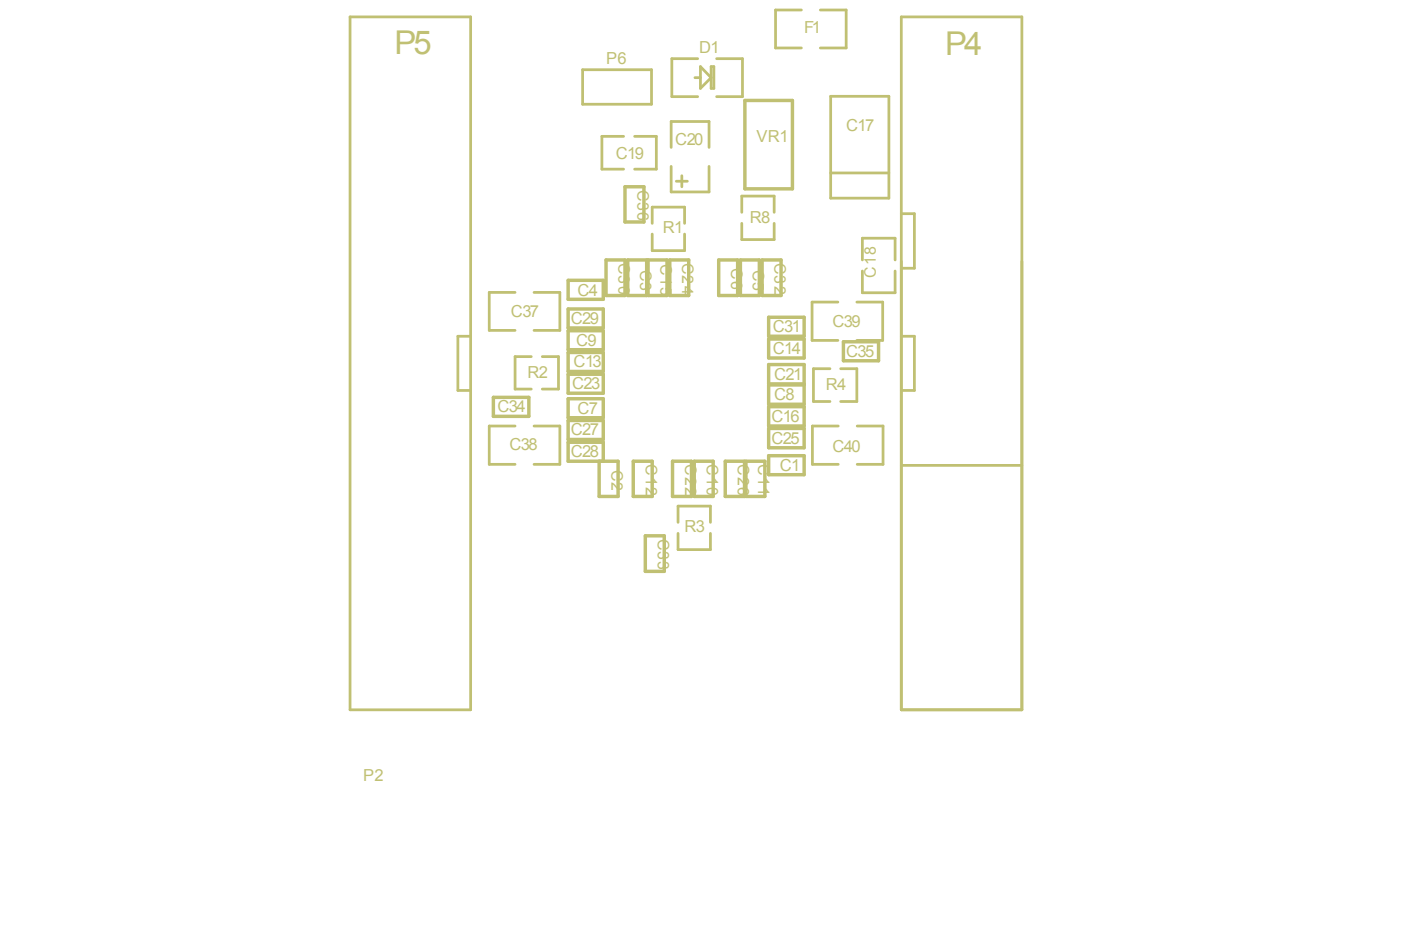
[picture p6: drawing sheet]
<svg xmlns="http://www.w3.org/2000/svg" width="103mm" height="68mm" viewBox="0 0 103 68" stroke-linecap="round" stroke-linejoin="round" font-family="sans-serif">
<defs><g id="words">
<g font-size="2.4" fill="#c0c073">
<text x="28.9" y="3.9">P5</text>
<text x="69.2" y="4">P4</text>
</g>
<g font-size="1.2" fill="#c0c073">
<text x="44.4" y="4.7">P6</text>
<text x="51.2" y="3.9">D1</text>
<text x="58.9" y="2.4">F1</text>
<text x="45.1" y="11.7">C19</text>
<text x="49.5" y="10.6">C20</text>
<text x="55.4" y="10.4">VR1</text>
<text x="62" y="9.6">C17</text>
<text x="46.7" y="13.9" transform="rotate(90 46.7 13.9)">C36</text>
<text x="48.6" y="17.1">R1</text>
<text x="54.9" y="16.4">R8</text>
<text x="37.4" y="23.2">C37</text>
<text x="41.8" y="23.7">C29</text>
<text x="42.3" y="21.7">C4</text>
<text x="45.3" y="19.3" transform="rotate(90 45.3 19.3)">C30</text>
<text x="46.9" y="19.8" transform="rotate(90 46.9 19.8)">C3</text>
<text x="48.4" y="19.4" transform="rotate(90 48.4 19.4)">C15</text>
<text x="50" y="19.3" transform="rotate(90 50 19.3)">C24</text>
<text x="53.6" y="19.7" transform="rotate(90 53.6 19.7)">C6</text>
<text x="55.2" y="19.8" transform="rotate(90 55.2 19.8)">C5</text>
<text x="56.8" y="19.3" transform="rotate(90 56.8 19.3)">C32</text>
<text x="61" y="24">C39</text>
<text x="64.2" y="20.3" transform="rotate(-90 64.2 20.3)">C18</text>
<text x="38.7" y="27.7">R2</text>
<text x="41.9" y="28.5">C23</text>
<text x="42" y="26.9">C13</text>
<text x="42.2" y="25.3">C9</text>
<text x="56.6" y="24.3">C31</text>
<text x="56.6" y="25.9">C14</text>
<text x="56.7" y="29.3">C8</text>
<text x="56.7" y="27.8">C21</text>
<text x="60.5" y="28.6">R4</text>
<text x="62" y="26.1">C35</text>
<text x="36.5" y="30.2">C34</text>
<text x="37.3" y="33">C38</text>
<text x="41.8" y="33.5">C28</text>
<text x="41.8" y="31.9">C27</text>
<text x="42.3" y="30.3">C7</text>
<text x="44.8" y="34.4" transform="rotate(90 44.8 34.4)">C2</text>
<text x="47.3" y="34" transform="rotate(90 47.3 34)">C12</text>
<text x="50.2" y="34" transform="rotate(90 50.2 34)">C22</text>
<text x="51.8" y="34" transform="rotate(90 51.8 34)">C10</text>
<text x="54.1" y="34" transform="rotate(90 54.1 34)">C26</text>
<text x="55.5" y="34" transform="rotate(90 55.5 34)">C11</text>
<text x="56.5" y="32.5">C25</text>
<text x="56.5" y="30.9">C16</text>
<text x="57.1" y="34.5">C1</text>
<text x="61" y="33.1">C40</text>
<text x="48.2" y="39.5" transform="rotate(90 48.2 39.5)">C33</text>
<text x="50.2" y="39">R3</text>
<text x="26.6" y="57.2">P2</text>
</g>
</g></defs>
<g fill="none" stroke="#c0c073" stroke-width=".2">
<path d="M25.6 1.2h8.9v50.8h-8.9zM42.7 5.1h5v2.5h-5zM45.7 10h-1.6v2.4h1.6M46.5 10h1.6v2.4h-1.6M47.8 16.4v-1.2h2.4v1.2M47.8 17.2v1.2h2.4v-1.2M49.2 10.8v-1.9h2.8v1.9M49.2 12.2v1.9h2.8v-1.9M49.6 13.3h.8M50 12.9v.8M50.9 5.7h.4M51.1 4.3h-1.9v2.8h1.9"/>
<path d="M51.3 4.9l.8 .8-.8 .8zM52.1 4.9h.2v1.6h-.2zM52.5 4.3h1.9v2.8h-1.9M54.4 15.6v-1.2h2.3v1.2M54.4 16.4v1.2h2.3v-1.2M58.7 .7h-1.9v2.8h1.9M60.1 .7h1.9v2.8h-1.9M60.9 7.1h4.2v7.4h-4.2zM60.9 12.7h4.2M63.2 19v-1.5h2.4v1.5M63.2 19.9v1.6h2.4v-1.6M66 15.7h1v4h-1"/>
<path d="M66 1.2h8.9v50.8h-8.9zM34.5 24.6h-.9v4h.9M37.7 21.4h-1.9v2.8h1.9M37.7 31.2h-1.9v2.8h1.9M38.9 26.1h-1.2v2.4h1.2M39.1 21.4h1.9v2.8h-1.9M39.1 31.2h1.9v2.8h-1.9M39.7 26.1h1.2v2.4h-1.2M49.7 38.3v-1.2h2.4v1.2M49.7 39.1v1.2h2.4v-1.2M60.8 27h-1.2v2.4h1.2M61.4 22.1h-1.9v2.8h1.9"/>
<path d="M61.4 31.2h-1.9v2.8h1.9M61.6 27h1.2v2.4h-1.2M62.8 22.1h1.9v2.8h-1.9M62.8 31.2h1.9v2.8h-1.9M66 24.6h1v4h-1M66 34.1h8.9"/>
</g>
<g fill="none" stroke="#c0c073" stroke-width=".25">
<path d="M44.4 19h1.4v2.7h-1.4zM45.8 13.7h1.4v2.6h-1.4zM46 19h1.4v2.7h-1.4zM47.5 19h1.4v2.7h-1.4zM49.1 19h1.4v2.7h-1.4zM52.7 19h1.4v2.7h-1.4zM54.3 19h1.3v2.7h-1.3zM54.6 7.4h3.5v6.4h-3.5zM55.8 19h1.4v2.7h-1.4zM36.2 29.1h2.6v1.4h-2.6zM41.6 20.5h2.6v1.4h-2.6zM41.6 22.6h2.6v1.4h-2.6z"/>
<path d="M41.6 24.2h2.6v1.4h-2.6zM41.6 25.8h2.6v1.4h-2.6zM41.6 27.4h2.6v1.4h-2.6zM41.6 29.2h2.6v1.4h-2.6zM41.6 30.8h2.6v1.4h-2.6zM43.9 33.8v2.6h1.4v-2.6h-3.7v-1.4h2.6v1.4M46.4 33.8h1.4v2.6h-1.4zM47.3 39.3h1.4v2.6h-1.4zM49.3 33.8h1.4v2.6h-1.4zM50.9 33.8h1.4v2.6h-1.4zM53.1 33.8h1.5v2.6h-1.5zM54.7 33.8h1.3v2.6h-1.3z"/>
<path d="M56.3 23.2h2.6v1.4h-2.6zM56.3 24.8h2.6v1.4h-2.6zM56.3 26.7h2.6v1.4h-2.6zM56.3 28.2h2.6v1.4h-2.6zM56.3 29.8h2.6v1.4h-2.6zM56.3 31.4h2.6v1.4h-2.6zM56.3 33.4h2.6v1.4h-2.6zM61.8 25h2.6v1.4h-2.6z"/>
</g>
<use href="#words"/>
</svg>
